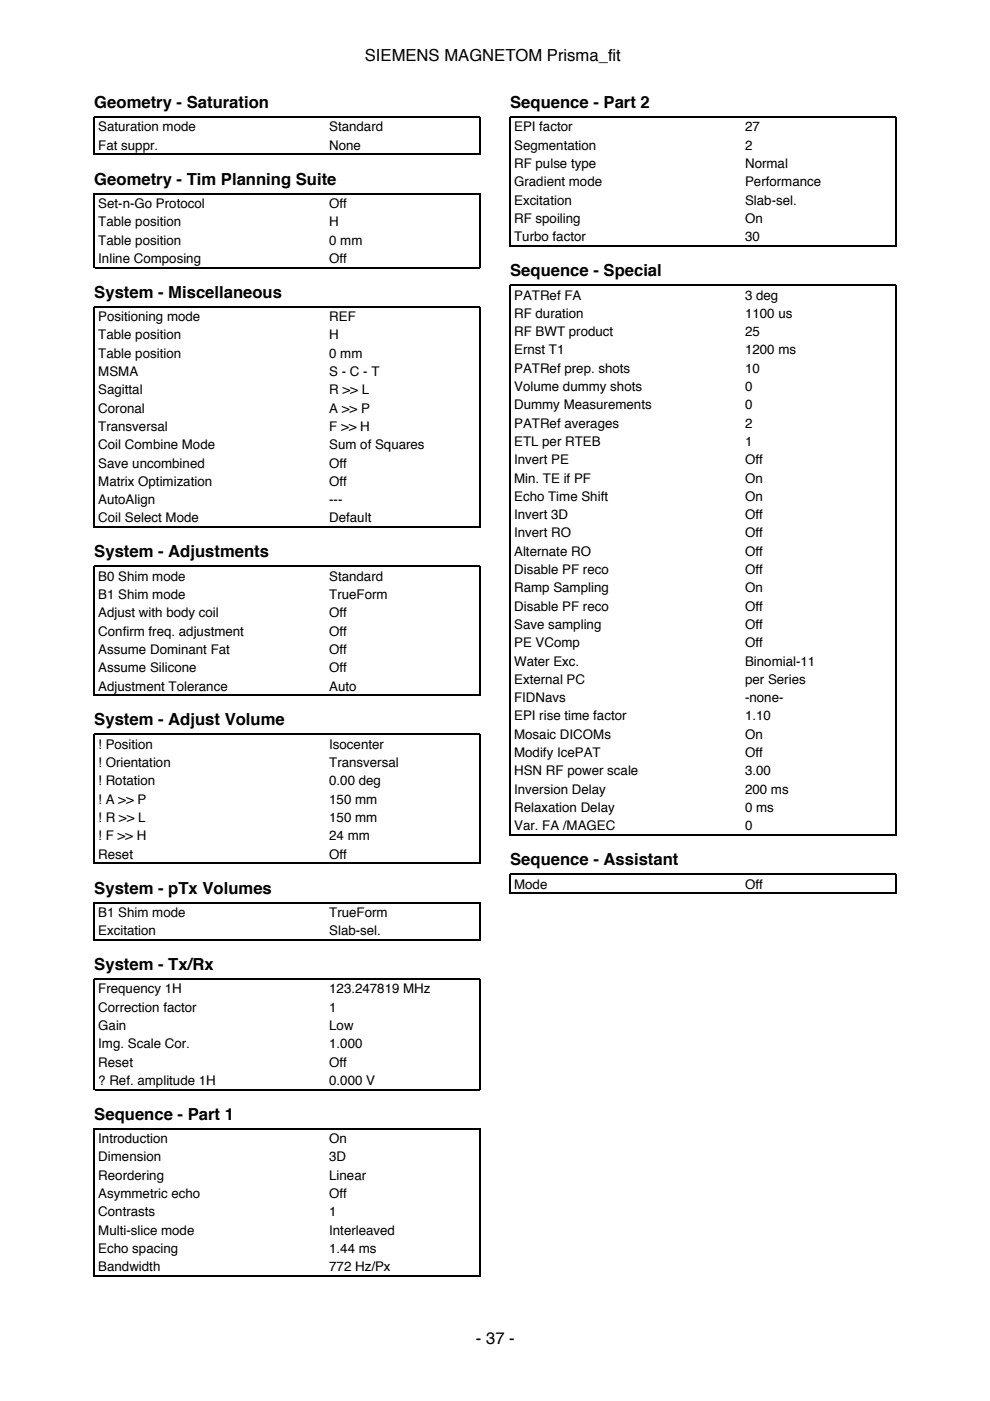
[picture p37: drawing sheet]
<svg xmlns="http://www.w3.org/2000/svg" width="210mm" height="297mm" viewBox="0 0 210 297" stroke-linecap="round" stroke-linejoin="round" font-family="sans-serif">
<defs><g id="words">
<g font-size="3.5">
<text x="77.4" y="12.9">SIEMENS MAGNETOM Prisma_fit</text>
<text x="20" y="22.9">Geometry - Saturation</text>
<text x="108.2" y="22.9">Sequence - Part 2</text>
<text x="20" y="39.2">Geometry - Tim Planning Suite</text>
<text x="108.2" y="58.6">Sequence - Special</text>
<text x="20" y="63.1">System - Miscellaneous</text>
<text x="20" y="118.2">System - Adjustments</text>
<text x="20" y="153.8">System - Adjust Volume</text>
<text x="108.2" y="183.4">Sequence - Assistant</text>
<text x="20" y="189.4">System - pTx Volumes</text>
<text x="20" y="205.7">System - Tx/Rx</text>
<text x="20" y="237.4">Sequence - Part 1</text>
<text x="100.9" y="284.9">- 37 -</text>
</g>
<g font-size="2.8">
<text x="20.8" y="27.9">Saturation mode</text>
<text x="69.8" y="27.9">Standard</text>
<text x="109" y="27.9">EPI factor</text>
<text x="158" y="27.9">27</text>
<text x="20.8" y="31.7">Fat suppr.</text>
<text x="69.8" y="31.7">None</text>
<text x="109" y="31.7">Segmentation</text>
<text x="109" y="35.6">RF pulse type</text>
<text x="158" y="31.7">2</text>
<text x="158" y="35.6">Normal</text>
<text x="109" y="39.5">Gradient mode</text>
<text x="158" y="39.5">Performance</text>
<text x="20.8" y="44.1">Set-n-Go Protocol</text>
<text x="20.8" y="48">Table position</text>
<text x="69.8" y="44.1">Off</text>
<text x="69.8" y="48">H</text>
<text x="109" y="43.4">Excitation</text>
<text x="109" y="47.3">RF spoiling</text>
<text x="158" y="43.4">Slab-sel.</text>
<text x="158" y="47.3">On</text>
<text x="20.8" y="51.9">Table position</text>
<text x="69.8" y="51.9">0 mm</text>
<text x="109" y="51.2">Turbo factor</text>
<text x="158" y="51.2">30</text>
<text x="20.8" y="55.7">Inline Composing</text>
<text x="69.8" y="55.7">Off</text>
<text x="109" y="63.5">PATRef FA</text>
<text x="158" y="63.5">3 deg</text>
<text x="20.8" y="68.1">Positioning mode</text>
<text x="20.8" y="72">Table position</text>
<text x="69.8" y="68.1">REF</text>
<text x="69.8" y="72">H</text>
<text x="109" y="67.4">RF duration</text>
<text x="109" y="71.3">RF BWT product</text>
<text x="158" y="67.4">1100 us</text>
<text x="158" y="71.3">25</text>
<text x="20.8" y="75.8">Table position</text>
<text x="69.8" y="75.8">0 mm</text>
<text x="109" y="75.1">Ernst T1</text>
<text x="158" y="75.1">1200 ms</text>
<text x="20.8" y="79.7">MSMA</text>
<text x="20.8" y="83.6">Sagittal</text>
<text x="69.8" y="79.7">S - C - T</text>
<text x="69.8" y="83.6">R &gt;&gt; L</text>
<text x="109" y="79">PATRef prep. shots</text>
<text x="109" y="82.9">Volume dummy shots</text>
<text x="158" y="79">10</text>
<text x="158" y="82.9">0</text>
<text x="20.8" y="87.5">Coronal</text>
<text x="69.8" y="87.5">A &gt;&gt; P</text>
<text x="109" y="86.8">Dummy Measurements</text>
<text x="158" y="86.8">0</text>
<text x="20.8" y="91.4">Transversal</text>
<text x="20.8" y="95.2">Coil Combine Mode</text>
<text x="69.8" y="91.4">F &gt;&gt; H</text>
<text x="69.8" y="95.2">Sum of Squares</text>
<text x="109" y="90.7">PATRef averages</text>
<text x="109" y="94.5">ETL per RTEB</text>
<text x="158" y="90.7">2</text>
<text x="158" y="94.5">1</text>
<text x="20.8" y="99.1">Save uncombined</text>
<text x="69.8" y="99.1">Off</text>
<text x="109" y="98.4">Invert PE</text>
<text x="158" y="98.4">Off</text>
<text x="20.8" y="103">Matrix Optimization</text>
<text x="20.8" y="106.9">AutoAlign</text>
<text x="69.8" y="103">Off</text>
<text x="69.8" y="106.9">---</text>
<text x="109" y="102.3">Min. TE if PF</text>
<text x="109" y="106.2">Echo Time Shift</text>
<text x="158" y="102.3">On</text>
<text x="158" y="106.2">On</text>
<text x="20.8" y="110.8">Coil Select Mode</text>
<text x="69.8" y="110.8">Default</text>
<text x="109" y="110.1">Invert 3D</text>
<text x="109" y="113.9">Invert RO</text>
<text x="158" y="110.1">Off</text>
<text x="158" y="113.9">Off</text>
<text x="109" y="117.8">Alternate RO</text>
<text x="158" y="117.8">Off</text>
<text x="20.8" y="123.1">B0 Shim mode</text>
<text x="69.8" y="123.1">Standard</text>
<text x="109" y="121.7">Disable PF reco</text>
<text x="109" y="125.6">Ramp Sampling</text>
<text x="158" y="121.7">Off</text>
<text x="158" y="125.6">On</text>
<text x="20.8" y="127">B1 Shim mode</text>
<text x="20.8" y="130.9">Adjust with body coil</text>
<text x="69.8" y="127">TrueForm</text>
<text x="69.8" y="130.9">Off</text>
<text x="109" y="129.5">Disable PF reco</text>
<text x="158" y="129.5">Off</text>
<text x="20.8" y="134.8">Confirm freq. adjustment</text>
<text x="69.8" y="134.8">Off</text>
<text x="109" y="133.3">Save sampling</text>
<text x="109" y="137.2">PE VComp</text>
<text x="158" y="133.3">Off</text>
<text x="158" y="137.2">Off</text>
<text x="20.8" y="138.6">Assume Dominant Fat</text>
<text x="20.8" y="142.5">Assume Silicone</text>
<text x="69.8" y="138.6">Off</text>
<text x="69.8" y="142.5">Off</text>
<text x="109" y="141.1">Water Exc.</text>
<text x="158" y="141.1">Binomial-11</text>
<text x="20.8" y="146.4">Adjustment Tolerance</text>
<text x="69.8" y="146.4">Auto</text>
<text x="109" y="145">External PC</text>
<text x="109" y="148.9">FIDNavs</text>
<text x="158" y="145">per Series</text>
<text x="158" y="148.9">-none-</text>
<text x="109" y="152.8">EPI rise time factor</text>
<text x="158" y="152.8">1.10</text>
<text x="20.8" y="158.7">! Position</text>
<text x="69.8" y="158.7">Isocenter</text>
<text x="109" y="156.6">Mosaic DICOMs</text>
<text x="109" y="160.5">Modify IcePAT</text>
<text x="158" y="156.6">On</text>
<text x="158" y="160.5">Off</text>
<text x="20.8" y="162.6">! Orientation</text>
<text x="20.8" y="166.5">! Rotation</text>
<text x="69.8" y="162.6">Transversal</text>
<text x="69.8" y="166.5">0.00 deg</text>
<text x="109" y="164.4">HSN RF power scale</text>
<text x="158" y="164.4">3.00</text>
<text x="20.8" y="170.4">! A &gt;&gt; P</text>
<text x="69.8" y="170.4">150 mm</text>
<text x="109" y="168.3">Inversion Delay</text>
<text x="109" y="172.2">Relaxation Delay</text>
<text x="158" y="168.3">200 ms</text>
<text x="158" y="172.2">0 ms</text>
<text x="20.8" y="174.3">! R &gt;&gt; L</text>
<text x="20.8" y="178.2">! F &gt;&gt; H</text>
<text x="69.8" y="174.3">150 mm</text>
<text x="69.8" y="178.2">24 mm</text>
<text x="109" y="176">Var. FA /MAGEC</text>
<text x="158" y="176">0</text>
<text x="20.8" y="182">Reset</text>
<text x="69.8" y="182">Off</text>
<text x="109" y="188.4">Mode</text>
<text x="158" y="188.4">Off</text>
<text x="20.8" y="194.4">B1 Shim mode</text>
<text x="69.8" y="194.4">TrueForm</text>
<text x="20.8" y="198.3">Excitation</text>
<text x="69.8" y="198.3">Slab-sel.</text>
<text x="20.8" y="210.6">Frequency 1H</text>
<text x="20.8" y="214.5">Correction factor</text>
<text x="69.8" y="210.6">123.247819 MHz</text>
<text x="69.8" y="214.5">1</text>
<text x="20.8" y="218.4">Gain</text>
<text x="69.8" y="218.4">Low</text>
<text x="20.8" y="222.2">Img. Scale Cor.</text>
<text x="20.8" y="226.1">Reset</text>
<text x="69.8" y="222.2">1.000</text>
<text x="69.8" y="226.1">Off</text>
<text x="20.8" y="230">? Ref. amplitude 1H</text>
<text x="69.8" y="230">0.000 V</text>
<text x="20.8" y="242.4">Introduction</text>
<text x="69.8" y="242.4">On</text>
<text x="20.8" y="246.2">Dimension</text>
<text x="20.8" y="250.1">Reordering</text>
<text x="69.8" y="246.2">3D</text>
<text x="69.8" y="250.1">Linear</text>
<text x="20.8" y="254">Asymmetric echo</text>
<text x="20.8" y="257.9">Contrasts</text>
<text x="69.8" y="254">Off</text>
<text x="69.8" y="257.9">1</text>
<text x="20.8" y="261.8">Multi-slice mode</text>
<text x="69.8" y="261.8">Interleaved</text>
<text x="20.8" y="265.6">Echo spacing</text>
<text x="20.8" y="269.5">Bandwidth</text>
<text x="69.8" y="265.6">1.44 ms</text>
<text x="69.8" y="269.5">772 Hz/Px</text>
</g>
</g></defs>
<g fill="none" stroke="#000" stroke-width=".26">
<path d="M20 32.9v-8.1h81.8v8.1M20.1 32.7h81.6M20 56.9v-15.8h81.8v15.8M20.1 56.7h81.6M108.2 52.3v-27.5h81.8v27.5M108.3 52.1h81.6M20 111.9v-46.8h81.8v46.8M20.1 111.8h81.6M20 147.5v-27.4h81.8v27.4M20.1 147.4h81.6M108.2 177.2v-116.7h81.8v116.7M108.3 177h81.6"/>
<path d="M20 183.2v-27.5h81.8v27.5M20 199.4v-8h81.8v8M20.1 183h81.6M20.1 199.2h81.6M108.2 189.5v-4.1h81.8v4.1M108.3 189.4h81.6M20 231.1v-23.5h81.8v23.5M20.1 231h81.6M20 270.6v-31.3h81.8v31.3M20.1 270.5h81.6"/>
</g>
<use href="#words"/>
</svg>
